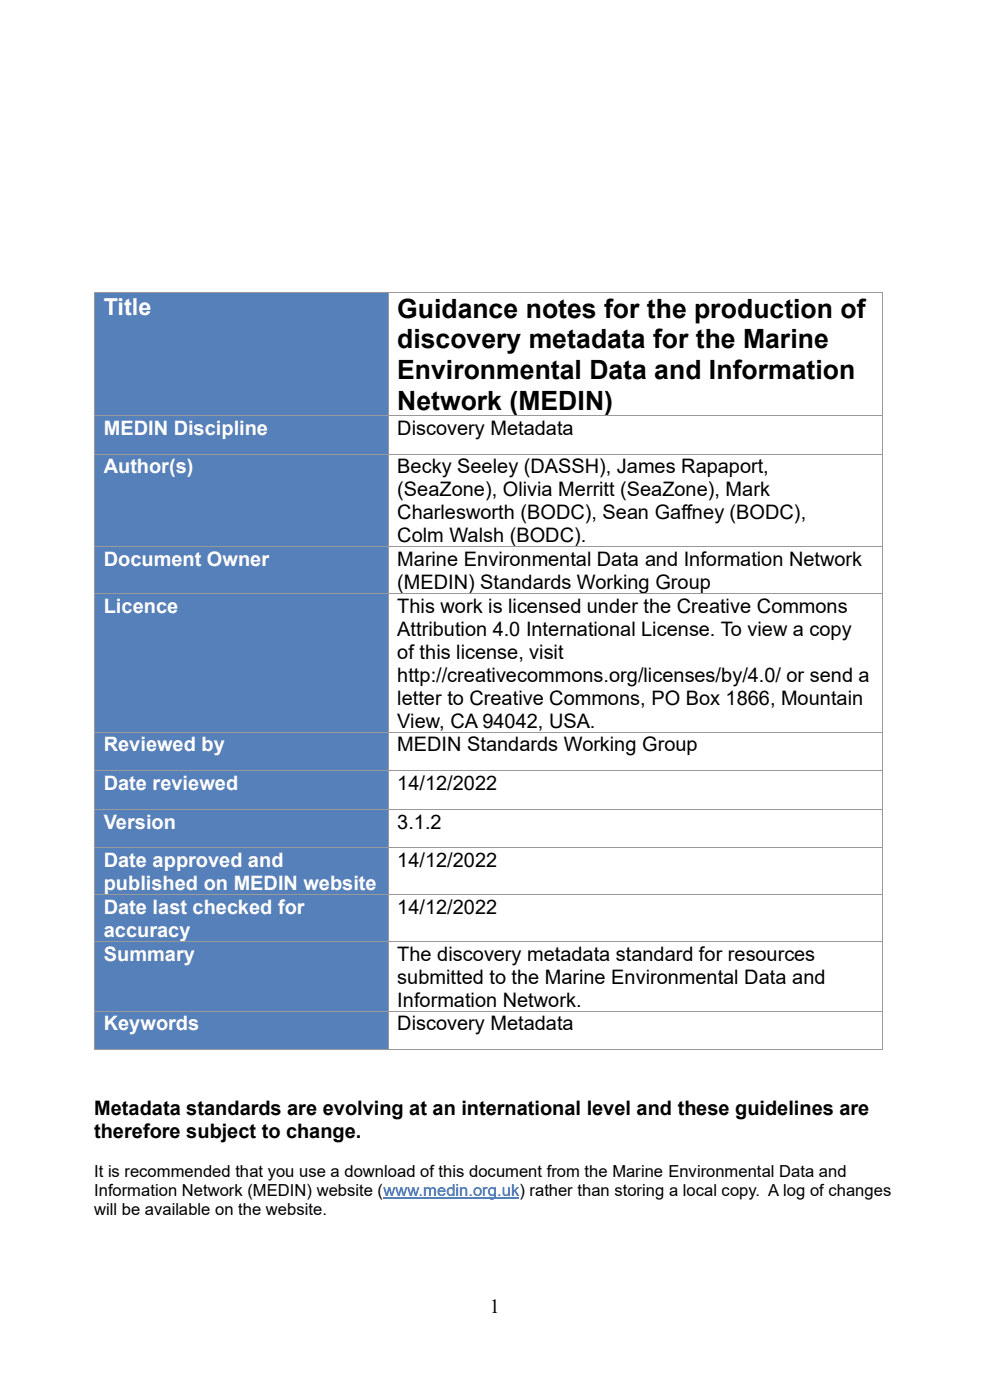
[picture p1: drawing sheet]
<svg xmlns="http://www.w3.org/2000/svg" width="210mm" height="297mm" viewBox="0 0 210 297" stroke-linecap="round" stroke-linejoin="round" font-family="sans-serif">
<defs><g id="words">
<g font-size="5.6">
<text x="84.3" y="67.4">Guidance notes for the production of</text>
<text x="84.3" y="73.9">discovery metadata for the Marine</text>
<text x="84.3" y="80.4">Environmental Data and Information</text>
<text x="84.3" y="86.9">Network (MEDIN)</text>
</g>
<text font-size="5" fill="#fff" x="22" y="66.7">Title</text>
<g font-size="4.2" fill="#fff">
<text x="22" y="92.3">MEDIN Discipline</text>
<text x="22" y="100.4">Author(s)</text>
<text x="22" y="120.1">Document Owner</text>
<text x="22" y="130">Licence</text>
<text x="22" y="159.4">Reviewed by</text>
<text x="22" y="167.6">Date reviewed</text>
<text x="22" y="175.8">Version</text>
<text x="22" y="183.9">Date approved and</text>
<text x="22" y="188.8">published on MEDIN website</text>
<text x="22" y="193.8">Date last checked for</text>
<text x="22" y="198.7">accuracy</text>
<text x="22" y="203.8">Summary</text>
<text x="22" y="218.5">Keywords</text>
</g>
<g font-size="4.2">
<text x="84.3" y="92.3">Discovery Metadata</text>
<text x="84.3" y="100.4">Becky Seeley (DASSH), James Rapaport,</text>
<text x="84.3" y="105.3">(SeaZone), Olivia Merritt (SeaZone), Mark</text>
<text x="84.3" y="110.2">Charlesworth (BODC), Sean Gaffney (BODC),</text>
<text x="84.3" y="115">Colm Walsh (BODC).</text>
<text x="84.3" y="120.1">Marine Environmental Data and Information Network</text>
<text x="84.3" y="124.9">(MEDIN) Standards Working Group</text>
<text x="84.3" y="130">This work is licensed under the Creative Commons</text>
<text x="84.3" y="134.8">Attribution 4.0 International License. To view a copy</text>
<text x="84.3" y="139.7">of this license, visit</text>
<text x="84.3" y="144.6">http://creativecommons.org/licenses/by/4.0/ or send a</text>
<text x="84.3" y="149.5">letter to Creative Commons, PO Box 1866, Mountain</text>
<text x="84.3" y="154.3">View, CA 94042, USA.</text>
<text x="84.3" y="159.4">MEDIN Standards Working Group</text>
<text x="84.3" y="167.6">14/12/2022</text>
<text x="84.3" y="175.8">3.1.2</text>
<text x="84.3" y="183.9">14/12/2022</text>
<text x="84.3" y="193.8">14/12/2022</text>
<text x="84.3" y="203.8">The discovery metadata standard for resources</text>
<text x="84.3" y="208.6">submitted to the Marine Environmental Data and</text>
<text x="84.3" y="213.5">Information Network.</text>
<text x="84.3" y="218.5">Discovery Metadata</text>
<text x="20" y="236.5">Metadata standards are evolving at an international level and these guidelines are</text>
<text x="20" y="241.3">therefore subject to change.</text>
<text x="103.9" y="278.5">1</text>
</g>
<g font-size="3.5">
<text x="20" y="249.6">It is recommended that you use a download of this document from the Marine Environmental Data and</text>
<text x="20" y="253.6">Information Network (MEDIN) website (www.medin.org.uk) rather than storing a local copy. A log of changes</text>
<text x="20" y="257.7">will be available on the website.</text>
</g>
</g></defs>
<g fill="#5680b9">
<path d="M20.2 62.1h62v26h-62z" fill-rule="evenodd"/>
<path d="M22 62.1h58.5v5.7h-58.5z" fill-rule="evenodd"/>
</g>
<g fill="#999">
<path d="M20 61.9h.2v.2h-.2z" fill-rule="evenodd"/>
<path d="M20 61.9h.2v.2h-.2z" fill-rule="evenodd"/>
</g>
<path d="M20.2 62h62" fill="none" stroke="#999" stroke-width=".21"/>
<path d="M82.2 61.9h.2v.2h-.2z" fill-rule="evenodd" fill="#999"/>
<path d="M82.4 62h104.6" fill="none" stroke="#999" stroke-width=".21"/>
<g fill="#999">
<path d="M187 61.9h.2v.2h-.2z" fill-rule="evenodd"/>
<path d="M187 61.9h.2v.2h-.2z" fill-rule="evenodd"/>
</g>
<path d="M20.1 62.1v26M82.3 62.1v26M187.1 62.1v26" fill="none" stroke="#999" stroke-width=".21"/>
<g fill="#5680b9">
<path d="M20.2 88.3h62v8h-62z" fill-rule="evenodd"/>
<path d="M22 88.3h58.5v4.8h-58.5z" fill-rule="evenodd"/>
</g>
<path d="M20 88.1h.2v.1h-.2z" fill-rule="evenodd" fill="#999"/>
<path d="M20.2 88.1h62" fill="none" stroke="#999" stroke-width=".21"/>
<path d="M82.2 88.1h.2v.1h-.2z" fill-rule="evenodd" fill="#999"/>
<path d="M82.4 88.1h104.6" fill="none" stroke="#999" stroke-width=".21"/>
<path d="M187 88.1h.2v.1h-.2z" fill-rule="evenodd" fill="#999"/>
<path d="M20.1 88.2v8.1M82.3 88.2v8.1M187.1 88.2v8.1" fill="none" stroke="#999" stroke-width=".21"/>
<g fill="#5680b9">
<path d="M20.2 96.4h62v19.5h-62z" fill-rule="evenodd"/>
<path d="M22 96.4h58.5v4.9h-58.5z" fill-rule="evenodd"/>
</g>
<path d="M20 96.3h.2v.1h-.2z" fill-rule="evenodd" fill="#999"/>
<path d="M20.2 96.4h62" fill="none" stroke="#999" stroke-width=".21"/>
<path d="M82.2 96.3h.2v.1h-.2z" fill-rule="evenodd" fill="#999"/>
<path d="M82.4 96.4h104.6" fill="none" stroke="#999" stroke-width=".21"/>
<path d="M187 96.3h.2v.1h-.2z" fill-rule="evenodd" fill="#999"/>
<path d="M20.1 96.4v19.5M82.3 96.4v19.5M187.1 96.4v19.5" fill="none" stroke="#999" stroke-width=".21"/>
<g fill="#5680b9">
<path d="M20.2 116.1h62v9.7h-62z" fill-rule="evenodd"/>
<path d="M22 116.1h58.5v4.9h-58.5z" fill-rule="evenodd"/>
</g>
<path d="M20 115.9h.2v.2h-.2z" fill-rule="evenodd" fill="#999"/>
<path d="M20.2 116h62" fill="none" stroke="#999" stroke-width=".21"/>
<path d="M82.2 115.9h.2v.2h-.2z" fill-rule="evenodd" fill="#999"/>
<path d="M82.4 116h104.6" fill="none" stroke="#999" stroke-width=".21"/>
<path d="M187 115.9h.2v.2h-.2z" fill-rule="evenodd" fill="#999"/>
<path d="M20.1 116.1v9.7M82.3 116.1v9.7M187.1 116.1v9.7" fill="none" stroke="#999" stroke-width=".21"/>
<g fill="#5680b9">
<path d="M20.2 126h62v29.2h-62z" fill-rule="evenodd"/>
<path d="M22 126h58.5v4.9h-58.5z" fill-rule="evenodd"/>
<path d="M22 130.9h58.5v4.8h-58.5z" fill-rule="evenodd"/>
<path d="M22 135.7h58.5v16.5h-58.5z" fill-rule="evenodd"/>
</g>
<path d="M20 125.8h.2v.2h-.2z" fill-rule="evenodd" fill="#999"/>
<path d="M20.2 125.9h62" fill="none" stroke="#999" stroke-width=".21"/>
<path d="M82.2 125.8h.2v.2h-.2z" fill-rule="evenodd" fill="#999"/>
<path d="M82.4 125.9h104.6" fill="none" stroke="#999" stroke-width=".21"/>
<path d="M187 125.8h.2v.2h-.2z" fill-rule="evenodd" fill="#999"/>
<path d="M20.1 126v29.2M82.3 126v29.2M187.1 126v29.2" fill="none" stroke="#999" stroke-width=".21"/>
<g fill="#5680b9">
<path d="M20.2 155.4h62v8h-62z" fill-rule="evenodd"/>
<path d="M22 155.4h58.5v4.8h-58.5z" fill-rule="evenodd"/>
</g>
<path d="M20 155.2h.2v.2h-.2z" fill-rule="evenodd" fill="#999"/>
<path d="M20.2 155.3h62" fill="none" stroke="#999" stroke-width=".21"/>
<path d="M82.2 155.2h.2v.2h-.2z" fill-rule="evenodd" fill="#999"/>
<path d="M82.4 155.3h104.6" fill="none" stroke="#999" stroke-width=".21"/>
<path d="M187 155.2h.2v.2h-.2z" fill-rule="evenodd" fill="#999"/>
<path d="M20.1 155.4v8M82.3 155.4v8M187.1 155.4v8" fill="none" stroke="#999" stroke-width=".21"/>
<g fill="#5680b9">
<path d="M20.2 163.6h62v8h-62z" fill-rule="evenodd"/>
<path d="M22 163.6h58.5v4.9h-58.5z" fill-rule="evenodd"/>
</g>
<path d="M20 163.4h.2v.2h-.2z" fill-rule="evenodd" fill="#999"/>
<path d="M20.2 163.5h62" fill="none" stroke="#999" stroke-width=".21"/>
<path d="M82.2 163.4h.2v.2h-.2z" fill-rule="evenodd" fill="#999"/>
<path d="M82.4 163.5h104.6" fill="none" stroke="#999" stroke-width=".21"/>
<path d="M187 163.4h.2v.2h-.2z" fill-rule="evenodd" fill="#999"/>
<path d="M20.1 163.5v8.1M82.3 163.5v8.1M187.1 163.5v8.1" fill="none" stroke="#999" stroke-width=".21"/>
<g fill="#5680b9">
<path d="M20.2 171.8h62v8h-62z" fill-rule="evenodd"/>
<path d="M22 171.8h58.5v4.8h-58.5z" fill-rule="evenodd"/>
</g>
<path d="M20 171.6h.2v.2h-.2z" fill-rule="evenodd" fill="#999"/>
<path d="M20.2 171.7h62" fill="none" stroke="#999" stroke-width=".21"/>
<path d="M82.2 171.6h.2v.2h-.2z" fill-rule="evenodd" fill="#999"/>
<path d="M82.4 171.7h104.6" fill="none" stroke="#999" stroke-width=".21"/>
<path d="M187 171.6h.2v.2h-.2z" fill-rule="evenodd" fill="#999"/>
<path d="M20.1 171.8v8M82.3 171.8v8M187.1 171.8v8" fill="none" stroke="#999" stroke-width=".21"/>
<g fill="#5680b9">
<path d="M20.2 179.9h62v9.8h-62z" fill-rule="evenodd"/>
<path d="M22 179.9h58.5v4.9h-58.5z" fill-rule="evenodd"/>
<path d="M22 184.8h58.5v4.9h-58.5z" fill-rule="evenodd"/>
</g>
<path d="M20 179.8h.2v.1h-.2z" fill-rule="evenodd" fill="#999"/>
<path d="M20.2 179.9h62" fill="none" stroke="#999" stroke-width=".21"/>
<path d="M82.2 179.8h.2v.1h-.2z" fill-rule="evenodd" fill="#999"/>
<path d="M82.4 179.9h104.6" fill="none" stroke="#999" stroke-width=".21"/>
<path d="M187 179.8h.2v.1h-.2z" fill-rule="evenodd" fill="#999"/>
<path d="M20.1 179.9v9.8M82.3 179.9v9.8M187.1 179.9v9.8" fill="none" stroke="#999" stroke-width=".21"/>
<g fill="#5680b9">
<path d="M20.2 189.8h62v9.8h-62z" fill-rule="evenodd"/>
<path d="M22 189.8h58.5v4.9h-58.5z" fill-rule="evenodd"/>
<path d="M22 194.7h58.5v4.9h-58.5z" fill-rule="evenodd"/>
</g>
<path d="M20 189.7h.2v.1h-.2z" fill-rule="evenodd" fill="#999"/>
<path d="M20.2 189.8h62" fill="none" stroke="#999" stroke-width=".21"/>
<path d="M82.2 189.7h.2v.1h-.2z" fill-rule="evenodd" fill="#999"/>
<path d="M82.4 189.8h104.6" fill="none" stroke="#999" stroke-width=".21"/>
<path d="M187 189.7h.2v.1h-.2z" fill-rule="evenodd" fill="#999"/>
<path d="M20.1 189.8v9.8M82.3 189.8v9.8M187.1 189.8v9.8" fill="none" stroke="#999" stroke-width=".21"/>
<g fill="#5680b9">
<path d="M20.2 199.8h62v14.6h-62z" fill-rule="evenodd"/>
<path d="M22 199.8h58.5v4.9h-58.5z" fill-rule="evenodd"/>
</g>
<path d="M20 199.6h.2v.2h-.2z" fill-rule="evenodd" fill="#999"/>
<path d="M20.2 199.7h62" fill="none" stroke="#999" stroke-width=".21"/>
<path d="M82.2 199.6h.2v.2h-.2z" fill-rule="evenodd" fill="#999"/>
<path d="M82.4 199.7h104.6" fill="none" stroke="#999" stroke-width=".21"/>
<path d="M187 199.6h.2v.2h-.2z" fill-rule="evenodd" fill="#999"/>
<path d="M20.1 199.8v14.6M82.3 199.8v14.6M187.1 199.8v14.6" fill="none" stroke="#999" stroke-width=".21"/>
<g fill="#5680b9">
<path d="M20.2 214.6h62v8h-62z" fill-rule="evenodd"/>
<path d="M22 214.6h58.5v4.8h-58.5z" fill-rule="evenodd"/>
</g>
<path d="M20 214.4h.2v.2h-.2z" fill-rule="evenodd" fill="#999"/>
<path d="M20.2 214.5h62" fill="none" stroke="#999" stroke-width=".21"/>
<path d="M82.2 214.4h.2v.2h-.2z" fill-rule="evenodd" fill="#999"/>
<path d="M82.4 214.5h104.6" fill="none" stroke="#999" stroke-width=".21"/>
<path d="M187 214.4h.2v.2h-.2z" fill-rule="evenodd" fill="#999"/>
<path d="M20.1 214.6v8" fill="none" stroke="#999" stroke-width=".21"/>
<g fill="#999">
<path d="M20 222.6h.2v.1h-.2z" fill-rule="evenodd"/>
<path d="M20 222.6h.2v.1h-.2z" fill-rule="evenodd"/>
</g>
<path d="M82.3 214.6v8M20.2 222.7h62" fill="none" stroke="#999" stroke-width=".21"/>
<path d="M82.2 222.6h.2v.1h-.2z" fill-rule="evenodd" fill="#999"/>
<path d="M187.1 214.6v8M82.4 222.7h104.6" fill="none" stroke="#999" stroke-width=".21"/>
<g fill="#999">
<path d="M187 222.6h.2v.1h-.2z" fill-rule="evenodd"/>
<path d="M187 222.6h.2v.1h-.2z" fill-rule="evenodd"/>
</g>
<path d="M81.3 254.1h28.9" fill="none" stroke="#00f" stroke-width=".25"/>
<use href="#words"/>
</svg>
